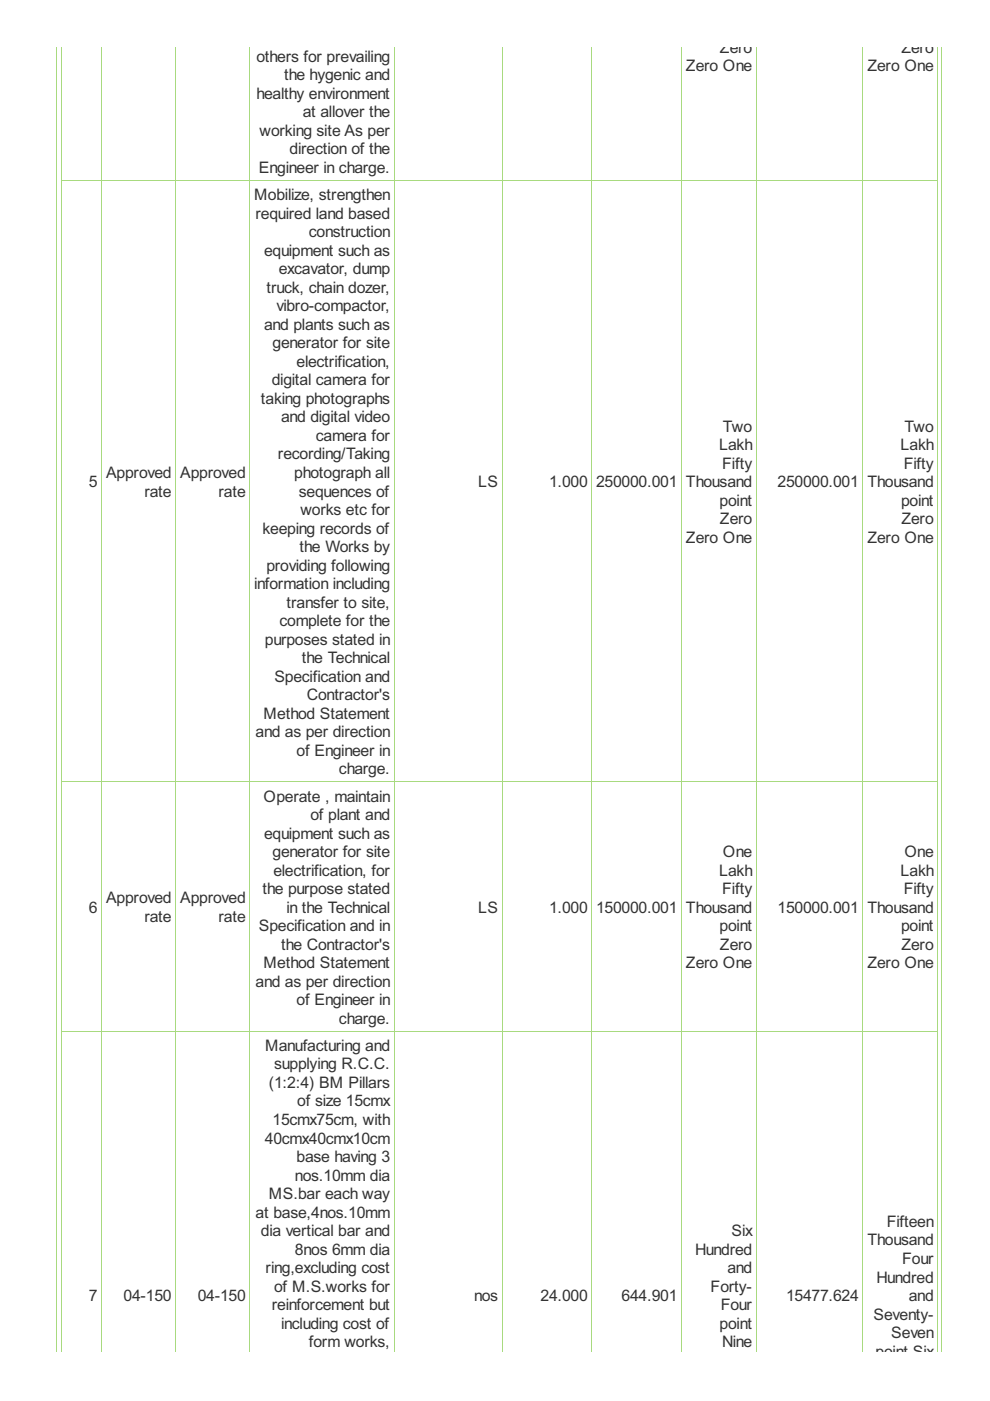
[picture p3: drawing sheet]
<svg xmlns="http://www.w3.org/2000/svg" width="210mm" height="297mm" viewBox="0 0 210 297" stroke-linecap="round" stroke-linejoin="round" font-family="sans-serif">
<defs><g id="words">
<g font-size="3.8" fill="#333">
<text x="152.6" y="11.1">Zero</text>
<text x="191.1" y="11.1">Zero</text>
<text x="54.4" y="13.1">others for prevailing</text>
<text x="60.2" y="17">the hygenic and</text>
<text x="145.4" y="15.1">Zero One</text>
<text x="183.9" y="15.1">Zero One</text>
<text x="54.4" y="21">healthy environment</text>
<text x="55" y="28.8">working site As per</text>
<text x="64.2" y="24.9">at allover the</text>
<text x="61.4" y="32.7">direction of the</text>
<text x="54.9" y="36.7">Engineer in charge.</text>
<text x="53.9" y="42.4">Mobilize, strengthen</text>
<text x="54.2" y="46.3">required land based</text>
<text x="65.5" y="50.3">construction</text>
<text x="56" y="54.2">equipment such as</text>
<text x="59.1" y="58.1">excavator, dump</text>
<text x="56.5" y="62">truck, chain dozer,</text>
<text x="58.6" y="66">vibro-compactor,</text>
<text x="56" y="69.9">and plants such as</text>
<text x="57.8" y="73.8">generator for site</text>
<text x="62.9" y="77.8">electrification,</text>
<text x="57.6" y="81.7">digital camera for</text>
<text x="55.3" y="85.6">taking photographs</text>
<text x="59.6" y="89.6">and digital video</text>
<text x="67" y="93.5">camera for</text>
<text x="152.5" y="95.4">Lakh</text>
<text x="153.3" y="91.5">Two</text>
<text x="190.9" y="95.4">Lakh</text>
<text x="191.8" y="91.5">Two</text>
<text x="22.5" y="101.3">Approved</text>
<text x="38.2" y="101.3">Approved</text>
<text x="58.9" y="97.4">recording/Taking</text>
<text x="62.4" y="101.3">photograph all</text>
<text x="153.1" y="99.4">Fifty</text>
<text x="191.6" y="99.4">Fifty</text>
<text x="18.8" y="103.3">5</text>
<text x="30.6" y="105.3">rate</text>
<text x="46.3" y="105.3">rate</text>
<text x="63.4" y="105.3">sequences of</text>
<text x="101.4" y="103.3">LS</text>
<text x="116.4" y="103.3">1.000</text>
<text x="126.4" y="103.3">250000.001</text>
<text x="145.4" y="103.3">Thousand</text>
<text x="152.6" y="107.2">point</text>
<text x="164.9" y="103.3">250000.001</text>
<text x="183.9" y="103.3">Thousand</text>
<text x="191.1" y="107.2">point</text>
<text x="55.7" y="113.1">keeping records of</text>
<text x="63.7" y="109.2">works etc for</text>
<text x="152.6" y="111.2">Zero</text>
<text x="191.1" y="111.2">Zero</text>
<text x="63.5" y="117.1">the Works by</text>
<text x="145.4" y="115.1">Zero One</text>
<text x="183.9" y="115.1">Zero One</text>
<text x="53.9" y="124.9">information including</text>
<text x="56.5" y="121">providing following</text>
<text x="60.7" y="128.8">transfer to site,</text>
<text x="56.2" y="136.7">purposes stated in</text>
<text x="59.3" y="132.8">complete for the</text>
<text x="64" y="140.6">the Technical</text>
<text x="58.2" y="144.6">Specification and</text>
<text x="65.1" y="148.5">Contractor's</text>
<text x="55.9" y="152.4">Method Statement</text>
<text x="54.2" y="156.3">and as per direction</text>
<text x="62.9" y="160.3">of Engineer in</text>
<text x="71.9" y="164.2">charge.</text>
<text x="55.9" y="169.9">Operate , maintain</text>
<text x="65.8" y="173.9">of plant and</text>
<text x="56" y="177.8">equipment such as</text>
<text x="57.8" y="181.7">generator for site</text>
<text x="58" y="185.6">electrification, for</text>
<text x="152.5" y="185.6">Lakh</text>
<text x="153.3" y="181.7">One</text>
<text x="190.9" y="185.6">Lakh</text>
<text x="191.8" y="181.7">One</text>
<text x="22.5" y="191.5">Approved</text>
<text x="38.2" y="191.5">Approved</text>
<text x="55.7" y="189.6">the purpose stated</text>
<text x="153.1" y="189.6">Fifty</text>
<text x="191.6" y="189.6">Fifty</text>
<text x="18.8" y="193.5">6</text>
<text x="30.6" y="195.5">rate</text>
<text x="46.3" y="195.5">rate</text>
<text x="54.9" y="197.4">Specification and in</text>
<text x="60.7" y="193.5">in the Technical</text>
<text x="101.4" y="193.5">LS</text>
<text x="116.4" y="193.5">1.000</text>
<text x="126.4" y="193.5">150000.001</text>
<text x="145.4" y="193.5">Thousand</text>
<text x="152.6" y="197.4">point</text>
<text x="164.9" y="193.5">150000.001</text>
<text x="183.9" y="193.5">Thousand</text>
<text x="191.1" y="197.4">point</text>
<text x="59.6" y="201.4">the Contractor's</text>
<text x="152.6" y="201.4">Zero</text>
<text x="191.1" y="201.4">Zero</text>
<text x="54.2" y="209.2">and as per direction</text>
<text x="55.9" y="205.3">Method Statement</text>
<text x="145.4" y="205.3">Zero One</text>
<text x="183.9" y="205.3">Zero One</text>
<text x="62.9" y="213.2">of Engineer in</text>
<text x="71.9" y="217.1">charge.</text>
<text x="56.2" y="222.8">Manufacturing and</text>
<text x="58.1" y="226.7">supplying R.C.C.</text>
<text x="57" y="230.7">(1:2:4) BM Pillars</text>
<text x="57.8" y="238.5">15cmx75cm, with</text>
<text x="63" y="234.6">of size 15cmx</text>
<text x="56.2" y="242.5">40cmx40cmx10cm</text>
<text x="62.5" y="250.3">nos.10mm dia</text>
<text x="62.9" y="246.4">base having 3</text>
<text x="57" y="254.2">MS.bar each way</text>
<text x="54.2" y="258.2">at base,4nos.10mm</text>
<text x="55.3" y="262.1">dia vertical bar and</text>
<text x="155.1" y="262.1">Six</text>
<text x="188" y="260.1">Fifteen</text>
<text x="56.3" y="270">ring,excluding cost</text>
<text x="62.5" y="266">8nos 6mm dia</text>
<text x="147.4" y="266">Hundred</text>
<text x="154.2" y="270">and</text>
<text x="183.9" y="264.1">Thousand</text>
<text x="191.3" y="268">Four</text>
<text x="18.8" y="275.9">7</text>
<text x="26.2" y="275.9">04-150</text>
<text x="41.9" y="275.9">04-150</text>
<text x="58.1" y="273.9">of M.S.works for</text>
<text x="100.5" y="275.9">nos</text>
<text x="114.6" y="275.9">24.000</text>
<text x="131.8" y="275.9">644.901</text>
<text x="150.7" y="273.9">Forty-</text>
<text x="166.7" y="275.9">15477.624</text>
<text x="185.9" y="271.9">Hundred</text>
<text x="192.7" y="275.9">and</text>
<text x="57.6" y="277.8">reinforcement but</text>
<text x="59.6" y="281.7">including cost of</text>
<text x="152.6" y="281.7">point</text>
<text x="152.8" y="277.8">Four</text>
<text x="185.2" y="279.8">Seventy-</text>
<text x="65.5" y="285.7">form works,</text>
<text x="153.1" y="285.7">Nine</text>
<text x="185.6" y="287.6">point Six</text>
<text x="189" y="283.7">Seven</text>
</g>
</g></defs>
<g fill="none" stroke="#a8da7f" stroke-width=".21">
<path d="M12 9.9v276.6M13 9.9v276.6M21.5 9.9v276.6M37.2 9.9v276.6M53 9.9v276.6M83.6 9.9v276.6M106.5 9.9v276.6M125.5 9.9v276.6M144.5 9.9v276.6M160.4 9.9v276.6M182.9 9.9v276.6M198.8 9.9v276.6"/>
<path d="M199.6 9.9v276.6M12.9 38.2h186M12.9 165.8h186M12.9 218.6h186"/>
</g>
<use href="#words"/>
</svg>
